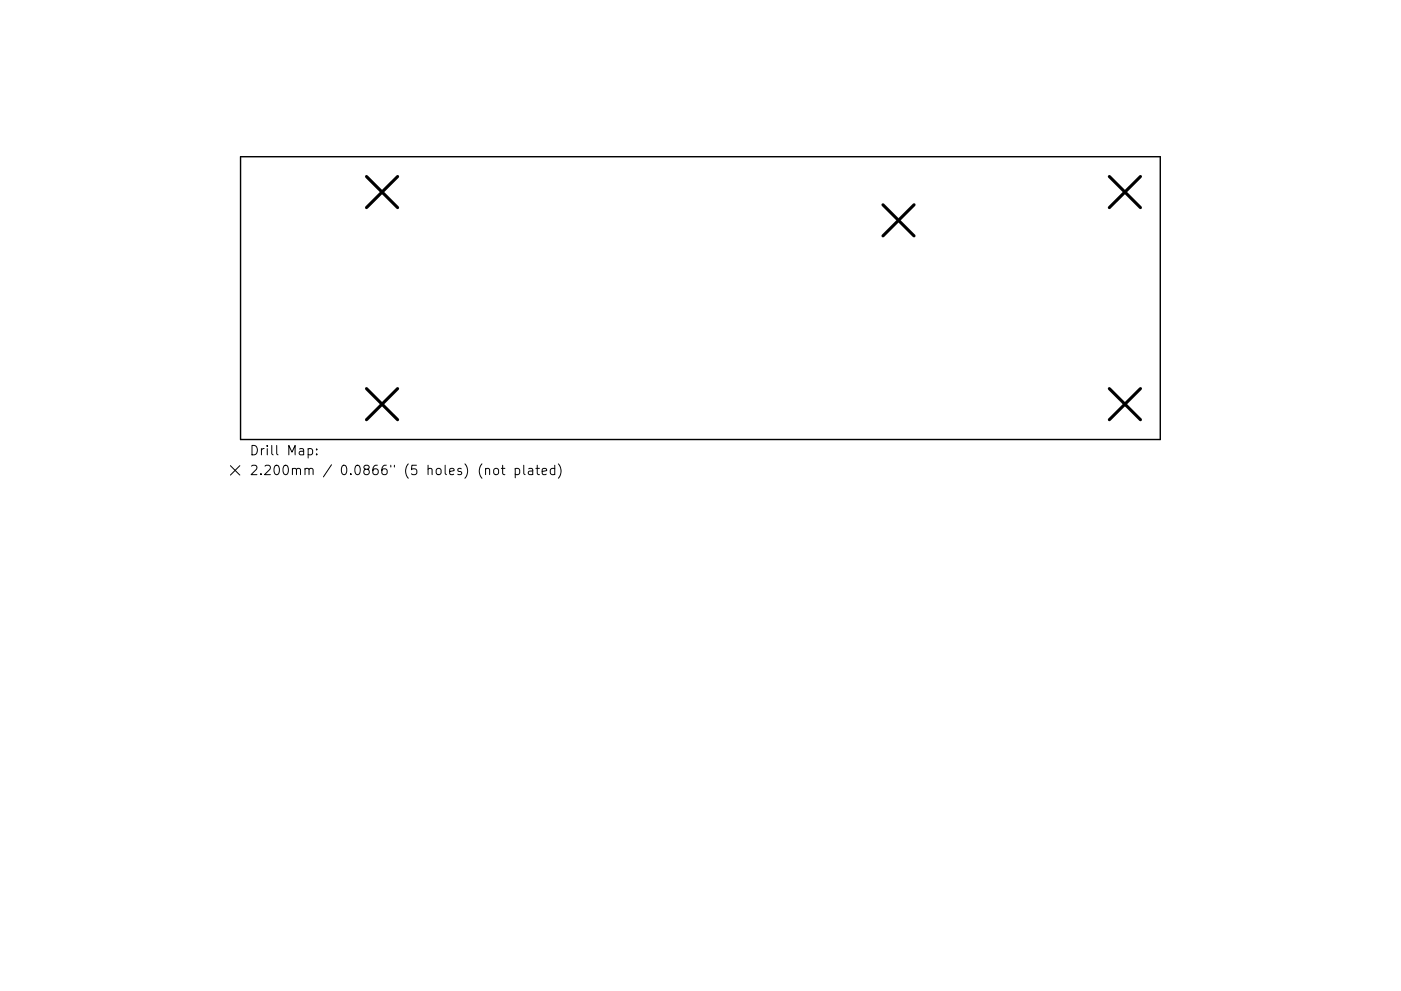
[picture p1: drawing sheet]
<svg xmlns="http://www.w3.org/2000/svg" width="297mm" height="210mm" viewBox="0 0 297 210" stroke-linecap="round" stroke-linejoin="round" font-family="sans-serif">
<defs><g id="words">
<g font-size="2.8">
<text x="52.9" y="97.2">Drill</text>
<text x="52.9" y="101.4">2.200mm</text>
<text x="60.9" y="97.2">Map:</text>
<text x="72.3" y="101.4">0.0866&quot;</text>
<text x="86" y="101.4">(5</text>
<text x="91" y="101.4">holes)</text>
<text x="102" y="101.4">(not</text>
<text x="109.9" y="101.4">plated)</text>
</g>
</g></defs>
<path d="M51 33.3h195v60h-195z" fill="none" stroke="#000" stroke-width=".3"/>
<path d="M77.7 37.5l6.6 6.6M84.3 37.5l-6.6 6.6M235.2 37.5l6.6 6.6M241.8 37.5l-6.6 6.6M187.2 43.5l6.6 6.6M193.8 43.5l-6.6 6.6M77.7 82.5l6.6 6.6M84.3 82.5l-6.6 6.6M235.2 82.5l6.6 6.6M241.8 82.5l-6.6 6.6" fill="none" stroke="#000" stroke-width=".66"/>
<path d="M48.9 98.8l2 2M50.9 98.8l-2 2M58.7 94.5v1.7l.3 .3M64.7 99.6a.5 .5 0 0 1 .8 .1v1M65.5 99.7l.3-.3 .5 .1 .1 1.2M70.3 98.6l-1.7 2.6M82.9 98.7v.4M83.6 98.7v.4" fill="none" stroke="#000" stroke-width=".21"/>
<use href="#words"/>
</svg>
